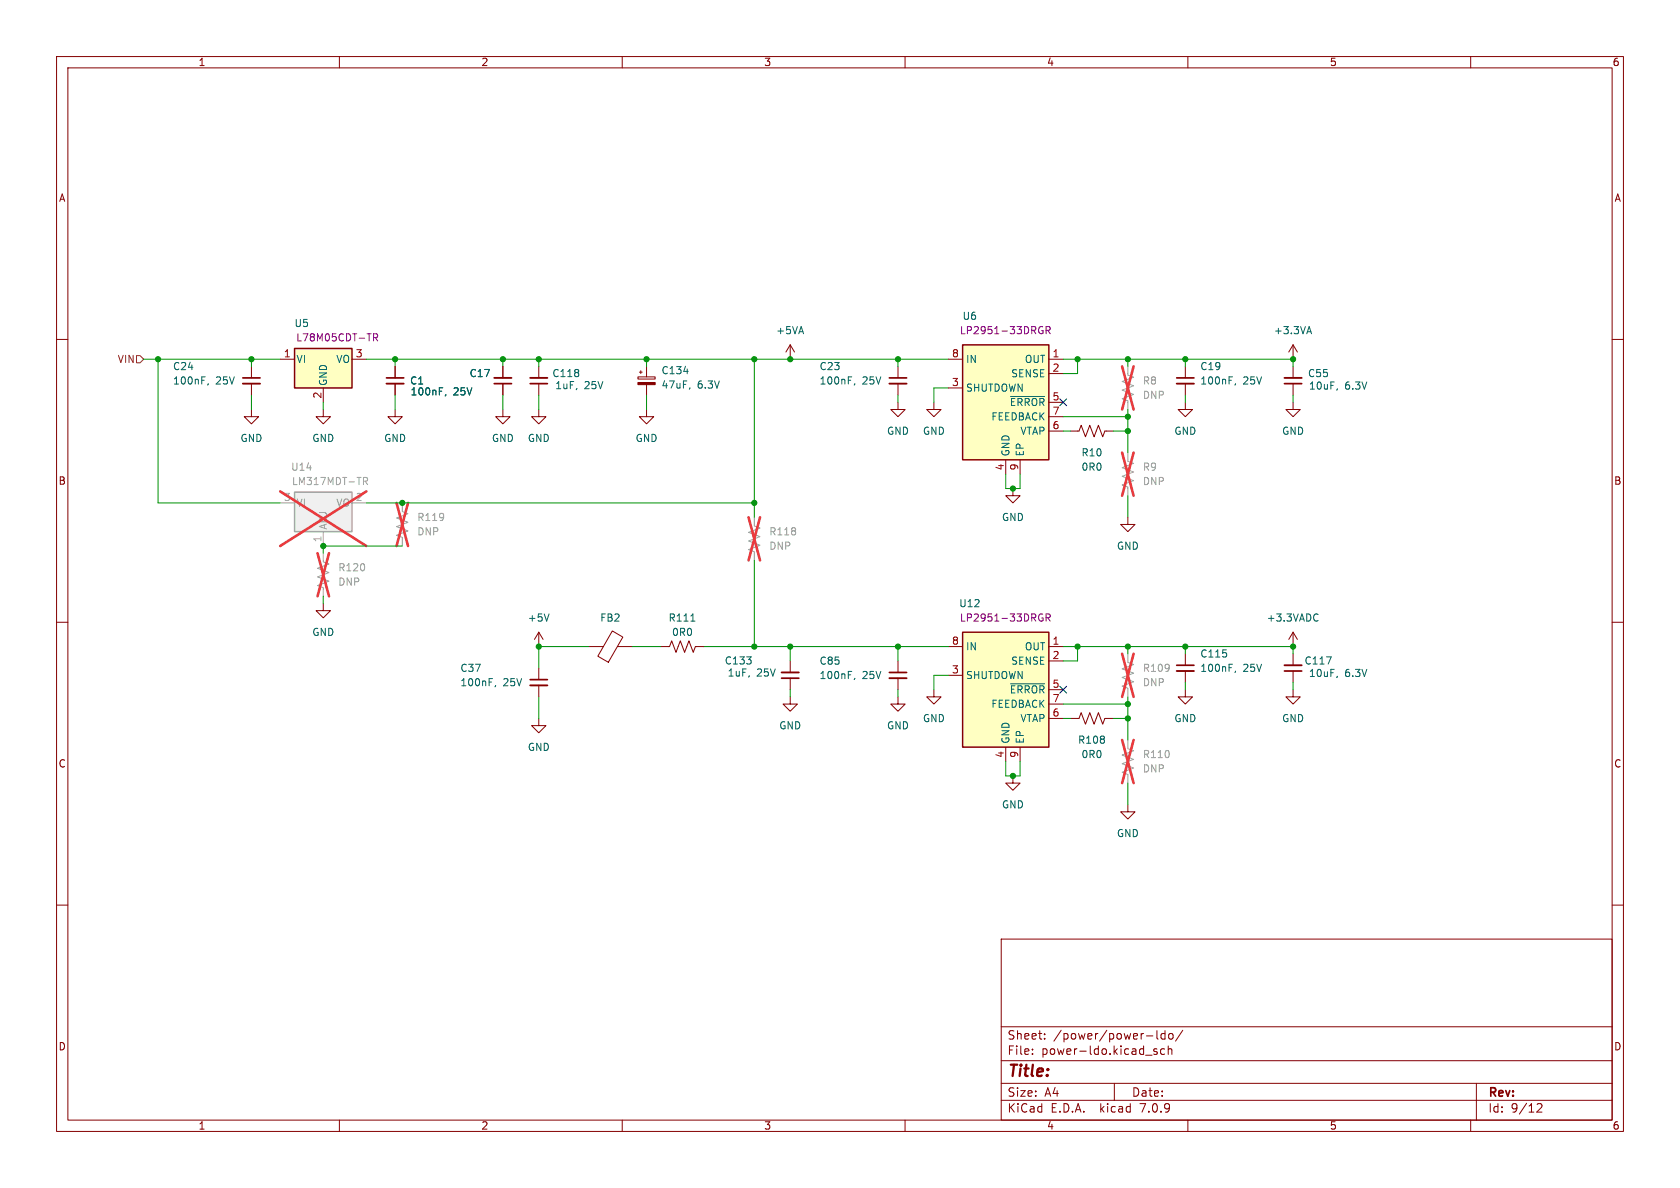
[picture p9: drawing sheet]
<svg xmlns="http://www.w3.org/2000/svg" width="297mm" height="210mm" viewBox="0 0 297 210" stroke-linecap="round" stroke-linejoin="round" font-family="sans-serif">
<defs><g id="words">
<text font-size="2.8" fill="#840000" x="178" y="190.9">Title:</text>
<g font-size="2.1" fill="#840000">
<text x="178" y="184">Sheet:</text>
<text x="186.2" y="184">/power/power-ldo/</text>
<text x="178" y="186.7">File:</text>
<text x="184.1" y="186.7">power-ldo.kicad_sch</text>
<text x="178" y="196.9">KiCad</text>
<text x="178" y="194.1">Size:</text>
<text x="184.7" y="194.1">A4</text>
<text x="185.7" y="196.9">E.D.A.</text>
<text x="194.6" y="196.9">kicad</text>
<text x="200" y="194.1">Date:</text>
<text x="201.8" y="196.9">7.0.9</text>
<text x="263" y="194.3">Rev:</text>
<text x="263" y="196.9">Id:</text>
<text x="267.1" y="196.9">9/12</text>
</g>
<g font-size="1.8" fill="#840000">
<text x="35" y="11.9">1</text>
<text x="85" y="11.9">2</text>
<text x="135" y="11.9">3</text>
<text x="185" y="11.9">4</text>
<text x="235" y="11.9">5</text>
<text x="285" y="11.9">6</text>
<text x="10.3" y="35.9">A</text>
<text x="285.3" y="35.9">A</text>
<text x="10.3" y="85.9">B</text>
<text x="285.3" y="85.9">B</text>
<text x="10.3" y="135.9">C</text>
<text x="285.3" y="135.9">C</text>
<text x="10.3" y="185.9">D</text>
<text x="285.3" y="185.9">D</text>
<text x="35" y="199.9">1</text>
<text x="85" y="199.9">2</text>
<text x="135" y="199.9">3</text>
<text x="185" y="199.9">4</text>
<text x="235" y="199.9">5</text>
<text x="285" y="199.9">6</text>
</g>
<g font-size="1.8" fill="#006464">
<text x="52" y="58">U5</text>
<text x="137.1" y="59.3">+5VA</text>
<text x="170.1" y="56.7">U6</text>
<text x="225.1" y="59.3">+3.3VA</text>
<text x="30.5" y="65.6">C24</text>
<text x="52.3" y="64.4">VI</text>
<text x="59.4" y="64.4">VO</text>
<text x="144.8" y="65.6">C23</text>
<text x="170.7" y="64.4">IN</text>
<text x="181.1" y="64.4">OUT</text>
<text x="212.1" y="65.6">C19</text>
<text x="30.5" y="68.2">100nF,</text>
<text x="38.1" y="68.2">25V</text>
<text x="58" y="68.3" transform="rotate(-90 58 68.3)">GND</text>
<text x="72.4" y="68.2">C1</text>
<text x="72.5" y="70.1">100nF,</text>
<text x="80.1" y="70.1">25V</text>
<text x="82.9" y="66.9">C17</text>
<text x="97.6" y="66.9">C118</text>
<text x="98.1" y="69">1uF,</text>
<text x="103.3" y="69">25V</text>
<text x="116.8" y="66.4">C134</text>
<text x="116.8" y="68.9">47uF,</text>
<text x="123.3" y="68.9">6.3V</text>
<text x="144.8" y="68.2">100nF,</text>
<text x="152.4" y="68.2">25V</text>
<text x="170.7" y="69.4">SHUTDOWN</text>
<text x="178.4" y="72">~{ERROR}</text>
<text x="178.7" y="66.9">SENSE</text>
<text x="212.1" y="68.2">100nF,</text>
<text x="219.7" y="68.2">25V</text>
<text x="231.1" y="66.9">C55</text>
<text x="231.3" y="69.1">10uF,</text>
<text x="237.7" y="69.1">6.3V</text>
<text x="156.7" y="77.1">GND</text>
<text x="163.1" y="77.1">GND</text>
<text x="175.2" y="74.5">FEEDBACK</text>
<text x="180.3" y="77.1">VTAP</text>
<text x="207.5" y="77.1">GND</text>
<text x="226.6" y="77.1">GND</text>
<text x="42.4" y="78.3">GND</text>
<text x="55.1" y="78.3">GND</text>
<text x="67.8" y="78.3">GND</text>
<text x="86.9" y="78.3">GND</text>
<text x="93.2" y="78.3">GND</text>
<text x="112.3" y="78.3">GND</text>
<text x="178.7" y="80.8" transform="rotate(-90 178.7 80.8)">GND</text>
<text x="181.2" y="80.8" transform="rotate(-90 181.2 80.8)">EP</text>
<text x="191.1" y="80.9">R10</text>
<text x="191.1" y="83.4">0R0</text>
<text x="177" y="92.3">GND</text>
<text x="197.4" y="97.4">GND</text>
<text x="169.5" y="107.5">U12</text>
<text x="55.1" y="112.6">GND</text>
<text x="93.2" y="110.1">+5V</text>
<text x="106" y="110.1">FB2</text>
<text x="118.1" y="110.1">R111</text>
<text x="118.7" y="112.6">0R0</text>
<text x="223.8" y="110.1">+3.3VADC</text>
<text x="81.3" y="119">C37</text>
<text x="128" y="117.7">C133</text>
<text x="128.5" y="119.8">1uF,</text>
<text x="133.8" y="119.8">25V</text>
<text x="144.8" y="117.7">C85</text>
<text x="170.7" y="115.2">IN</text>
<text x="178.7" y="117.7">SENSE</text>
<text x="181.1" y="115.2">OUT</text>
<text x="212.1" y="116.4">C115</text>
<text x="212.1" y="119">100nF,</text>
<text x="219.7" y="119">25V</text>
<text x="230.5" y="117.7">C117</text>
<text x="231.3" y="119.9">10uF,</text>
<text x="237.7" y="119.9">6.3V</text>
<text x="81.3" y="121.5">100nF,</text>
<text x="88.9" y="121.5">25V</text>
<text x="144.8" y="120.2">100nF,</text>
<text x="152.4" y="120.2">25V</text>
<text x="170.7" y="120.2">SHUTDOWN</text>
<text x="175.2" y="125.3">FEEDBACK</text>
<text x="178.4" y="122.8">~{ERROR}</text>
<text x="137.7" y="129.1">GND</text>
<text x="156.7" y="129.1">GND</text>
<text x="163.1" y="127.9">GND</text>
<text x="178.7" y="131.6" transform="rotate(-90 178.7 131.6)">GND</text>
<text x="180.3" y="127.9">VTAP</text>
<text x="181.2" y="131.6" transform="rotate(-90 181.2 131.6)">EP</text>
<text x="190.5" y="131.7">R108</text>
<text x="207.5" y="127.9">GND</text>
<text x="226.6" y="127.9">GND</text>
<text x="93.2" y="132.9">GND</text>
<text x="191.1" y="134.2">0R0</text>
<text x="177" y="143.1">GND</text>
<text x="197.4" y="148.2">GND</text>
</g>
<g font-size="1.8" fill="#840084">
<text x="169.6" y="59.3">LP2951-33DRGR</text>
<text x="52.3" y="60.6">L78M05CDT-TR</text>
<text x="169.6" y="110.1">LP2951-33DRGR</text>
</g>
<text font-size="1.8" fill="#725600" x="20.7" y="64.4">VIN</text>
<g font-size="1.8" fill="#a90000">
<text x="50.1" y="63.2">1</text>
<text x="62.8" y="63.2">3</text>
<text x="168.2" y="63.2">8</text>
<text x="186" y="63.2">1</text>
<text x="186" y="65.8">2</text>
<text x="56.9" y="70.6" transform="rotate(-90 56.9 70.6)">2</text>
<text x="168.2" y="68.3">3</text>
<text x="186" y="70.9">5</text>
<text x="186" y="75.9">6</text>
<text x="186" y="73.4">7</text>
<text x="177.5" y="83.3" transform="rotate(-90 177.5 83.3)">4</text>
<text x="180.1" y="83.3" transform="rotate(-90 180.1 83.3)">9</text>
<text x="168.2" y="119.1">3</text>
<text x="168.2" y="114">8</text>
<text x="186" y="114">1</text>
<text x="186" y="116.6">2</text>
<text x="186" y="121.7">5</text>
<text x="186" y="124.2">7</text>
<text x="186" y="126.7">6</text>
<text x="177.5" y="134.1" transform="rotate(-90 177.5 134.1)">4</text>
<text x="180.1" y="134.1" transform="rotate(-90 180.1 134.1)">9</text>
</g>
<g font-size="1.8" fill="#989898">
<text x="201.9" y="68.2">R8</text>
<text x="201.9" y="70.7">DNP</text>
<text x="51.4" y="83.4">U14</text>
<text x="201.9" y="83.4">R9</text>
<text x="52.3" y="89.8">VI</text>
<text x="59.4" y="89.8">VO</text>
<text x="201.9" y="86">DNP</text>
<text x="58" y="93.7" transform="rotate(-90 58 93.7)">ADJ</text>
<text x="73.7" y="92.3">R119</text>
<text x="73.7" y="94.8">DNP</text>
<text x="135.9" y="94.8">R118</text>
<text x="59.7" y="101.2">R120</text>
<text x="135.9" y="97.4">DNP</text>
<text x="59.7" y="103.7">DNP</text>
<text x="201.9" y="119">R109</text>
<text x="201.9" y="121.5">DNP</text>
<text x="201.9" y="134.2">R110</text>
<text x="201.9" y="136.8">DNP</text>
</g>
<g font-size="1.8" fill="#aaa">
<text x="50.1" y="88.6">3</text>
<text x="62.8" y="88.6">2</text>
<text x="56.9" y="96" transform="rotate(-90 56.9 96)">1</text>
</g>
<text font-size="1.8" fill="#a1a1a1" x="51.5" y="86">LM317MDT-TR</text>
</g></defs>
<g fill="none" stroke="#840000" stroke-width=".18">
<path d="M10 10h277v190h-277zM12 12h273v186h-273zM60 10v2M110 10v2M160 10v2M210 10v2M260 10v2M10 60h2M285 60h2M44.4 72.4v1.3h-1.2l1.2 1.2 1.3-1.2h-1.3M44.4 64.8v2M44.4 67.8v2.1"/>
<path d="M49.5 63.5h2.6M57.1 72.4v1.3h-1.2l1.2 1.2 1.3-1.2h-1.3M57.1 68.6v2.5M62.2 63.5h2.6M69.8 72.4v1.3h-1.2l1.2 1.2 1.3-1.2h-1.3M69.8 64.8v2M69.8 67.8v2.1M88.9 72.4v1.3h-1.3l1.3 1.2 1.3-1.2h-1.3M88.9 64.8v2M88.9 67.8v2.1M95.2 72.4v1.3h-1.2l1.2 1.2 1.3-1.2h-1.3M95.2 64.8v2"/>
<path d="M95.2 67.8v2.1M112.8 66.6h3v.4h-3zM113 65.8h.5M113.3 65.5v.5M114.3 72.4v1.3h-1.3l1.3 1.2 1.3-1.2h-1.3M114.3 64.8v1.8M114.3 68v1.9M139.7 61l-.8 1.2M139.7 61v2.5M139.7 61l.8 1.2M158.7 71.1v1.3h-1.2l1.2 1.3 1.3-1.3h-1.3M158.7 64.8v2"/>
<path d="M158.7 67.8v2.1M165.1 71.1v1.3h-1.3l1.3 1.3 1.3-1.3h-1.3M167.6 63.5h2.6M167.6 68.6h2.6M185.4 76.2h2.6M185.4 63.5h2.6M185.4 66h2.6M185.4 71.1h2.6M185.4 73.7h2.6M189.2 76.2h1.6l.3-1 .8 2 .8-2 .7 2 .8-2 .7 2 .4-1h1.5M209.5 71.1v1.3h-1.2l1.2 1.3 1.3-1.3h-1.3M209.5 64.8v2"/>
<path d="M209.5 67.8v2.1M228.6 71.1v1.3h-1.3l1.3 1.3 1.3-1.3h-1.3M228.6 61v2.5M228.6 64.8v2M228.6 67.8v2.1M228.6 61l-.8 1.2M228.6 61l.8 1.2M177.8 81.3v2.5M179.1 86.4v1.2h-1.3l1.3 1.3 1.2-1.3h-1.2M180.3 81.3v2.5M199.4 91.4v1.3h-1.3l1.3 1.3 1.3-1.3h-1.3M10 110h2"/>
<path d="M57.1 106.7v1.3h-1.2l1.2 1.2 1.3-1.2h-1.3M95.2 111.8l-.7 1.2M95.2 111.8v2.5M95.2 118.1v2M95.2 111.8l.8 1.2M104.1 114.3h2.6M108.3 111.5l1.8 1.1-2.6 4.5-1.8-1.1zM109.2 114.3h2.6M116.8 114.3h1.6l.3-1 .8 2 .8-2 .7 2 .8-2 .8 2 .3-1h1.6M139.7 116.8v2.1M139.7 119.9v2M158.7 116.8v2.1"/>
<path d="M158.7 119.9v2M167.6 114.3h2.6M167.6 119.4h2.6M185.4 114.3h2.6M185.4 116.8h2.6M209.5 115.6v2M209.5 118.6v2.1M228.6 111.8l-.8 1.2M228.6 111.8v2.5M228.6 115.6v2M228.6 118.6v2.1M228.6 111.8l.8 1.2"/>
<path d="M285 110h2M95.2 127v1.3h-1.2l1.2 1.2 1.3-1.2h-1.3M95.2 121.2v2M139.7 123.2v1.3h-1.3l1.3 1.2 1.3-1.2h-1.3M158.7 123.2v1.3h-1.2l1.2 1.2 1.3-1.2h-1.3M165.1 121.9v1.3h-1.3l1.3 1.3 1.3-1.3h-1.3M177.8 132.1v2.5M179.1 137.2v1.2h-1.3l1.3 1.3 1.2-1.3h-1.2M180.3 132.1v2.5M185.4 121.9h2.6M185.4 127h2.6M185.4 124.5h2.6"/>
<path d="M189.2 127h1.6l.3-1 .8 2 .8-2 .7 2 .8-2 .7 2 .4-1h1.5M209.5 121.9v1.3h-1.2l1.2 1.3 1.3-1.3h-1.3M228.6 121.9v1.3h-1.3l1.3 1.3 1.3-1.3h-1.3M10 160h2M199.4 142.2v1.3h-1.3l1.3 1.3 1.3-1.3h-1.3M285 160h2M177 166h108v32h-108zM60 198v2M110 198v2M160 198v2M177 194.5h108M177 191.5h108"/>
<path d="M177 187.5h108M177 181.5h108M182.5 186.3v.1M182.5 185.5v.1M184.7 183.6v.1M184.7 182.8v.1M197 191.5v3M202.7 183.1h1.1M204.5 185.5l-.3-.1-.2 .2v.2l.5 .2v.3h-.5M204.5 182.2v1.3l.2 .2M205.9 185.5l-.4-.1-.3 .3v.4l.1 .2h.6M206 182.2v1.5"/>
<path d="M206 182.8l-.5-.1-.3 .3v.4l.2 .2h.6M206.5 185.5l.2-.1 .4 .1 .1 .9M206.5 184.9v1.5M206.7 182.8l.2-.1 .4 .1 .1 .6-.2 .2-.3 .1-.2-.1zM209.1 182.1l-1.3 2M210 198v2M260 198v2M261 191.5v6.5M271.7 195.2l.6-.1 .2 .1 .1 .3-.9 1.1h.9"/>
</g>
<g fill="none" stroke="#006464" stroke-width=".18">
<path d="M231.1 58.6h.6M231.4 57.7l.5 1.3M36.8 67.8l-.1 .3M78.8 69.8l-.1 .2M120.9 65.7h.8M122 68.6l-.2 .2M151.1 67.8l-.1 .3M178.6 70.1h6.1M218.4 67.8l-.1 .3M236.4 68.7l-.1 .3M97.1 108.5l-.5 1.3M122.1 109.8h.8"/>
<path d="M151.1 119.9l-.1 .2M218.4 118.6l-.1 .3M232.8 108.5l.2 .2M233 109.7l-.2 .1M234.5 116.1h.8l-.5 1.3M236.4 119.5l-.1 .3M87.6 121.2l-.1 .2M178.6 120.9h6.1"/>
</g>
<path d="M42.9 67.8h3.1M68.3 67.8h3.1M87.4 66.8h3M93.7 66.8h3.1M157.2 67.8h3.1M208 67.8h3.1M227.1 66.8h3M138.2 118.9h3M157.2 119.9h3.1M208 118.6h3.1M227.1 117.6h3M93.7 121.2h3.1" fill="none" stroke="#840000" stroke-width=".33"/>
<path d="M42.9 66.8h3.1M68.3 66.8h3.1M87.4 67.8h3M93.7 67.8h3.1M157.2 66.8h3.1M208 66.8h3.1M227.1 67.8h3M138.2 119.9h3M157.2 118.9h3.1M208 117.6h3.1M227.1 118.6h3M93.7 120.1h3.1" fill="none" stroke="#840000" stroke-width=".3"/>
<path d="M199.4 64.8v1.5l1 .4-2 .7 2 .8-2 .8 2 .7-2 .8 1 .4v1.5M49.5 88.9h2.6M57.1 97.8v1.5l1.1 .4-2.1 .8 2.1 .7-2.1 .8 2.1 .7-2.1 .8 1 .4v1.5M57.1 94v2.5M62.2 88.9h2.6M64.3 85.1l.6-.1 .1-.2-.1-.3-.6-.1v1.3M64.6 85.1l.4 .6M71.1 88.9v1.5l1 .4-2 .8 2 .7-2 .8 2 .8-2 .7 1 .4v1.5M133.3 91.4v1.6l1.1 .3-2.1 .8 2.1 .8-2.1 .7 2.1 .8-2.1 .8 1 .3v1.6M199.4 80v1.5l1 .4-2 .8 2 .7-2 .8 2 .8-2 .7 1 .4v1.5M199.4 115.6v1.5l1 .4-2 .7 2 .8-2 .8 2 .7-2 .8 1 .4v1.5M199.4 130.8v1.5l1 .4-2 .8 2 .7-2 .8 2 .8-2 .7 1 .4v1.5" fill="none" stroke="#a1a1a1" stroke-width=".18"/>
<g fill="none" stroke="#eb3a3d" stroke-width=".46">
<path d="M198.4 64.8l2 7.6M200.4 64.8l-2 7.6M49.5 86.9l15.3 9.6M56.1 97.8l2.1 7.6M58.2 97.8l-2.1 7.6M64.8 86.9l-15.3 9.6M70.1 88.9l2 7.6M72.1 88.9l-2 7.6M132.3 91.4l2.1 7.7M134.4 91.4l-2.1 7.7M198.4 80l2 7.6M200.4 80l-2 7.6"/>
<path d="M198.4 115.6l2 7.6M200.4 115.6l-2 7.6M198.4 130.8l2 7.6M200.4 130.8l-2 7.6"/>
</g>
<g fill="#ffffc2" stroke="#ffffc2" stroke-width=".18">
<path d="M170.2 61h15.2v20.3h-15.2z"/>
<path d="M170.2 111.8h15.2v20.3h-15.2z"/>
<path d="M52.1 61.6h10.1v7h-10.1z"/>
</g>
<path d="M52.1 61.6h10.1v7h-10.1zM170.2 61h15.2v20.3h-15.2zM170.2 111.8h15.2v20.3h-15.2z" fill="none" stroke="#840000" stroke-width=".25"/>
<path d="M66 59.7l.6-.1 .2-.2-.1-.3-.7-.1v1.3M66.3 59.7l.5 .6M183.8 57.8h.5M184.1 58.5h.3v.4l-.3 .1-.3-.1M184.9 58.4l.6-.1 .2-.1-.1-.3-.7-.2v1.3M185.2 58.4l.5 .6M183.8 108.6h.5M184.1 109.3h.3v.4l-.3 .1-.3-.1M184.9 109.2l.6-.1 .2-.1-.1-.3-.7-.2v1.3M185.2 109.2l.5 .6" fill="none" stroke="#840084" stroke-width=".18"/>
<path d="M112.8 67.6h3v.4h-3z" fill="#840000" stroke="#840000" stroke-width=".18"/>
<path d="M52.1 87h10.1v7h-10.1z" fill="#f0f0f0" stroke="#f0f0f0" stroke-width=".18"/>
<path d="M52.1 87h10.1v7h-10.1z" fill="none" stroke="#a1a1a1" stroke-width=".25"/>
<path d="M24.1 62.9h.7l.6 .6-.6 .6h-.7z" fill="none" stroke="#725600" stroke-width=".18"/>
<g fill="none" stroke="#009600" stroke-width=".18">
<path d="M25.4 63.5h24.1M27.9 63.5v25.4h21.6M44.4 63.5v1.3M44.4 69.9v2.5M57.1 71.1v1.3M64.8 63.5h102.8M69.8 63.5v1.3M69.8 69.9v2.5M88.9 63.5v1.3M88.9 69.9v2.5M95.2 63.5v1.3M95.2 69.9v2.5"/>
<path d="M114.3 63.5v1.3M114.3 69.9v2.5M133.3 63.5v27.9M158.7 63.5v1.3M158.7 69.9v1.2M167.6 68.6h-2.5v2.5M188 63.5h40.6v1.3M188 76.2h1.2M188 73.7h11.4M190.5 63.5v2.5h-2.5M196.8 76.2h2.6M199.4 63.5v1.3"/>
<path d="M199.4 72.4v7.6M209.5 63.5v1.3M209.5 69.9v1.2M228.6 69.9v1.2M64.8 88.9h68.5M71.1 96.5h-14v1.3M133.3 99.1v15.2M177.8 83.8v2.6h2.5v-2.6M199.4 87.6v3.8M57.1 105.4v1.3M104.1 114.3h-8.9v3.8M111.8 114.3h5"/>
<path d="M124.5 114.3h43.1M139.7 114.3v2.5M158.7 114.3v2.5M167.6 119.4h-2.5v2.5M188 114.3h40.6v1.3M190.5 114.3v2.5h-2.5M199.4 114.3v1.3M209.5 114.3v1.3M95.2 123.2v3.8M139.7 121.9v1.3M158.7 121.9v1.3M177.8 134.6v2.6h2.5v-2.6"/>
<path d="M188 127h1.2M188 124.5h11.4M196.8 127h2.6M199.4 123.2v7.6M199.4 138.4v3.8M209.5 120.7v1.2M228.6 120.7v1.2"/>
</g>
<path d="M187.4 70.5l1.2 1.2M188.6 70.5l-1.2 1.2M187.4 121.3l1.2 1.2M188.6 121.3l-1.2 1.2" fill="none" stroke="#000084" stroke-width=".18"/>
<g fill="#009600" stroke="#009600" stroke-width=".18">
<circle cx="133.3" cy="88.9" r=".46"/>
<circle cx="133.3" cy="114.3" r=".46"/>
<circle cx="179.1" cy="137.2" r=".46"/>
<circle cx="139.7" cy="114.3" r=".46"/>
<circle cx="158.7" cy="114.3" r=".46"/>
<circle cx="179.1" cy="86.4" r=".46"/>
<circle cx="69.8" cy="63.5" r=".46"/>
<circle cx="158.7" cy="63.5" r=".46"/>
<circle cx="139.7" cy="63.5" r=".46"/>
<circle cx="71.1" cy="88.9" r=".46"/>
<circle cx="95.2" cy="114.3" r=".46"/>
<circle cx="88.9" cy="63.5" r=".46"/>
<circle cx="133.3" cy="63.5" r=".46"/>
<circle cx="114.3" cy="63.5" r=".46"/>
<circle cx="199.4" cy="124.5" r=".46"/>
<circle cx="199.4" cy="114.3" r=".46"/>
<circle cx="209.5" cy="114.3" r=".46"/>
<circle cx="190.5" cy="114.3" r=".46"/>
<circle cx="228.6" cy="114.3" r=".46"/>
<circle cx="199.4" cy="127" r=".46"/>
<circle cx="57.1" cy="96.5" r=".46"/>
<circle cx="95.2" cy="63.5" r=".46"/>
<circle cx="27.9" cy="63.5" r=".46"/>
<circle cx="44.4" cy="63.5" r=".46"/>
<circle cx="199.4" cy="73.7" r=".46"/>
<circle cx="199.4" cy="63.5" r=".46"/>
<circle cx="199.4" cy="76.2" r=".46"/>
<circle cx="190.5" cy="63.5" r=".46"/>
<circle cx="228.6" cy="63.5" r=".46"/>
<circle cx="209.5" cy="63.5" r=".46"/>
</g>
<use href="#words"/>
</svg>
